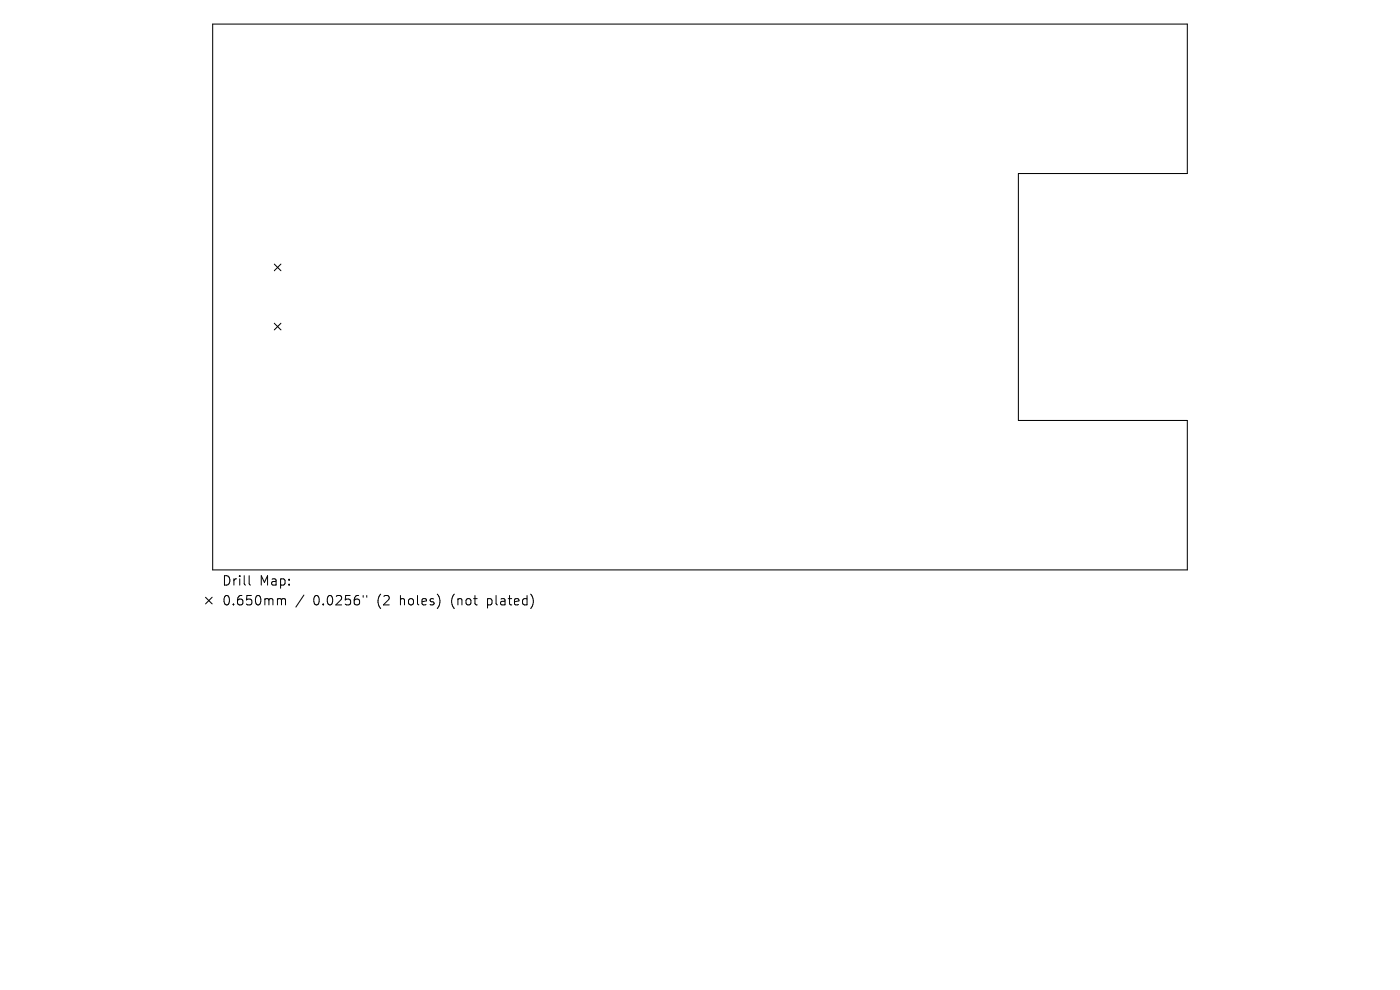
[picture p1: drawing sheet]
<svg xmlns="http://www.w3.org/2000/svg" width="297mm" height="210mm" viewBox="0 0 297 210" stroke-linecap="round" stroke-linejoin="round" font-family="sans-serif">
<defs><g id="words">
<g font-size="2.8">
<text x="47" y="124.5">Drill</text>
<text x="55" y="124.5">Map:</text>
<text x="47" y="128.7">0.650mm</text>
<text x="66.5" y="128.7">0.0256&quot;</text>
<text x="80.2" y="128.7">(2</text>
<text x="85.1" y="128.7">holes)</text>
<text x="96.2" y="128.7">(not</text>
<text x="104" y="128.7">plated)</text>
</g>
</g></defs>
<path d="M45.1 5.1h206.8v31.7h-35.9v52.4h35.9v31.7h-206.8zM58.2 56l1.4 1.4M59.6 56l-1.4 1.4M58.2 68.6l1.4 1.4M59.6 68.6l-1.4 1.4M43.6 126.7l1.4 1.4M45 126.7l-1.4 1.4" fill="none" stroke="#000" stroke-width=".22"/>
<path d="M52.9 122.1v1.7l.2 .3M59.1 127h.3l.3 .3M59.7 127.3l.3-.3 .5 .1 .1 1.2M59.7 127.3v1M64.5 126.2l-1.7 2.6M77 126.3v.4M77.8 126.3v.4" fill="none" stroke="#000" stroke-width=".21"/>
<use href="#words"/>
</svg>
